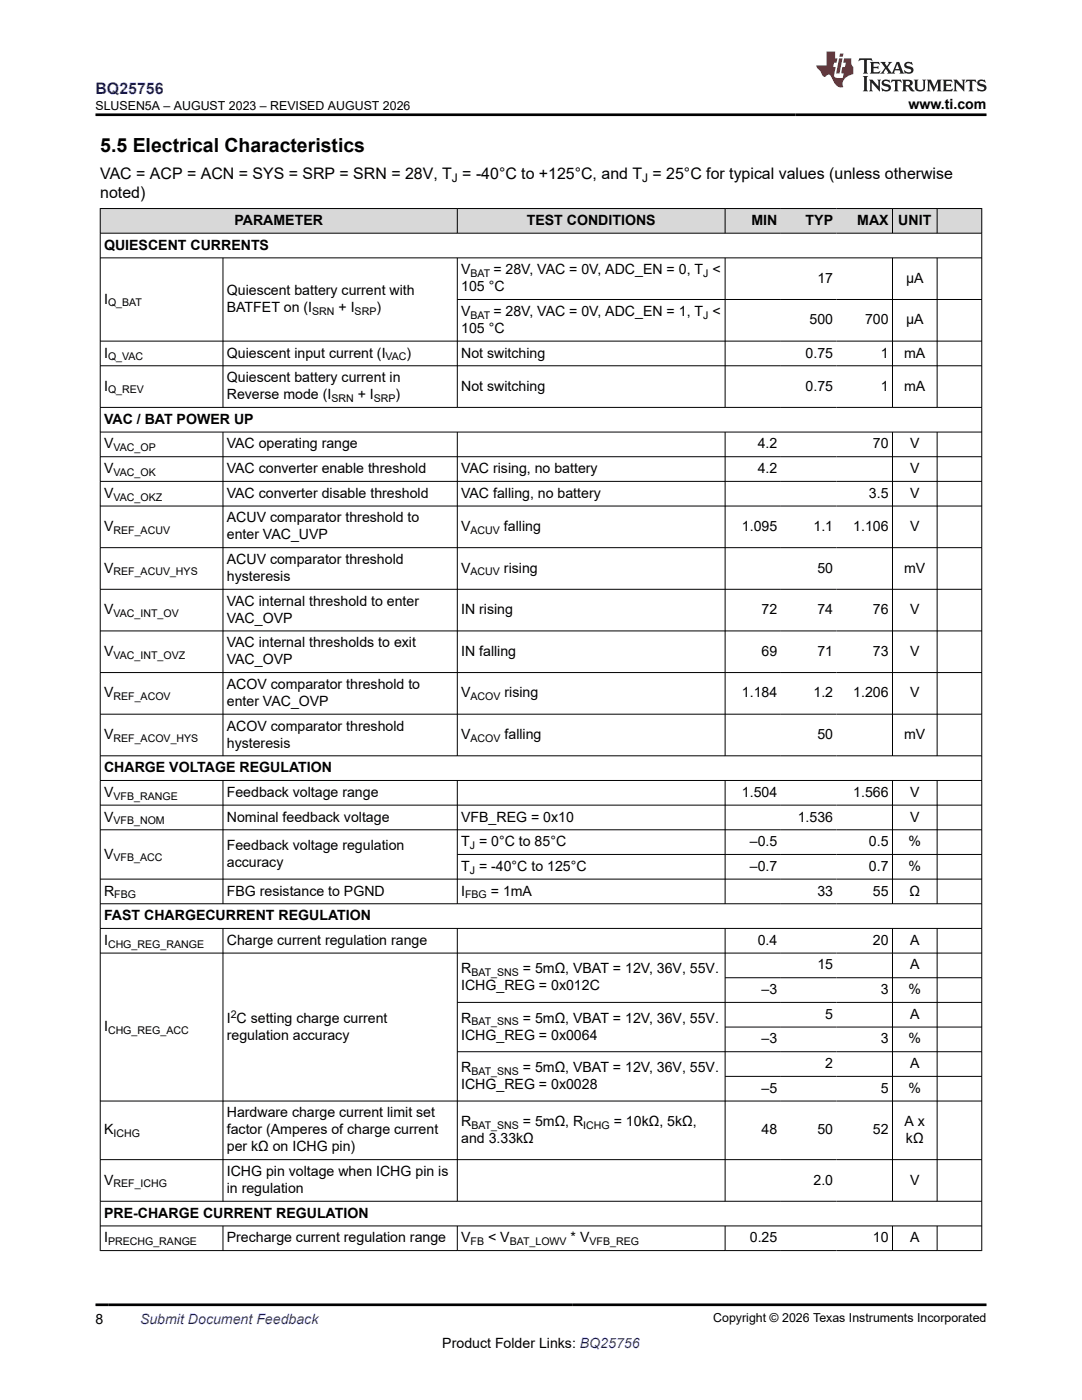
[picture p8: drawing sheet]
<svg xmlns="http://www.w3.org/2000/svg" width="216mm" height="279mm" viewBox="0 0 216 279" stroke-linecap="round" stroke-linejoin="round" font-family="sans-serif">
<defs><g id="words">
<text font-size="3.9" x="20" y="30.3">5.5 Electrical Characteristics</text>
<text font-size="3.2" fill="#00f" x="19" y="18.7">BQ25756</text>
<g font-size="3.2">
<text x="20" y="35.7">VAC = ACP = ACN = SYS = SRP = SRN = 28V, T = -40°C to +125°C, and T = 25°C for typical values (unless otherwise</text>
<text x="20" y="39.5">noted)</text>
</g>
<g font-size="2.8">
<text x="181.3" y="21.8">www.ti.com</text>
<text x="46.8" y="44.9">PARAMETER</text>
<text x="105.1" y="44.9">TEST CONDITIONS</text>
<text x="149.9" y="44.9">MIN</text>
<text x="160.8" y="44.9">TYP</text>
<text x="171" y="44.9">MAX</text>
<text x="179.2" y="44.9">UNIT</text>
<text x="20.8" y="49.8">QUIESCENT CURRENTS</text>
<text x="45.3" y="58.9">Quiescent battery current with</text>
<text x="92" y="54.7">V</text>
<text x="92" y="58.1">105 °C</text>
<text x="98.4" y="54.7">= 28V, VAC = 0V, ADC_EN = 0, T &lt;</text>
<text x="163.1" y="56.4">17</text>
<text x="180.8" y="56.4">µA</text>
<text x="20.8" y="60.6">I</text>
<text x="45.3" y="62.3">BATFET on (I</text>
<text x="67.6" y="62.3">+ I</text>
<text x="75.1" y="62.3">)</text>
<text x="92" y="63">V</text>
<text x="98.4" y="63">= 28V, VAC = 0V, ADC_EN = 1, T &lt;</text>
<text x="161.5" y="64.7">500</text>
<text x="172.6" y="64.7">700</text>
<text x="180.8" y="64.7">µA</text>
<text x="20.8" y="71.4">I</text>
<text x="45.3" y="71.4">Quiescent input current (I</text>
<text x="81.1" y="71.4">)</text>
<text x="92" y="66.4">105 °C</text>
<text x="92" y="71.4">Not switching</text>
<text x="160.8" y="71.4">0.75</text>
<text x="175.8" y="71.4">1</text>
<text x="180.4" y="71.4">mA</text>
<text x="20.8" y="78">I</text>
<text x="45.3" y="76.3">Quiescent battery current in</text>
<text x="92" y="78">Not switching</text>
<text x="160.8" y="78">0.75</text>
<text x="175.8" y="78">1</text>
<text x="180.4" y="78">mA</text>
<text x="45.3" y="79.7">Reverse mode (I</text>
<text x="71.4" y="79.7">+ I</text>
<text x="78.9" y="79.7">)</text>
<text x="20.8" y="84.6">VAC / BAT POWER UP</text>
<text x="20.8" y="89.5">V</text>
<text x="45.3" y="89.5">VAC operating range</text>
<text x="151.2" y="89.5">4.2</text>
<text x="174.2" y="89.5">70</text>
<text x="181.6" y="89.5">V</text>
<text x="20.8" y="94.4">V</text>
<text x="45.3" y="94.4">VAC converter enable threshold</text>
<text x="92" y="94.4">VAC rising, no battery</text>
<text x="151.2" y="94.4">4.2</text>
<text x="181.6" y="94.4">V</text>
<text x="20.8" y="99.3">V</text>
<text x="45.3" y="99.3">VAC converter disable threshold</text>
<text x="92" y="99.3">VAC falling, no battery</text>
<text x="173.4" y="99.3">3.5</text>
<text x="181.6" y="99.3">V</text>
<text x="20.8" y="106">V</text>
<text x="45.3" y="104.3">ACUV comparator threshold to</text>
<text x="45.3" y="107.7">enter VAC_UVP</text>
<text x="92" y="106">V</text>
<text x="100.6" y="106">falling</text>
<text x="148.1" y="106">1.095</text>
<text x="162.3" y="106">1.1</text>
<text x="170.3" y="106">1.106</text>
<text x="181.6" y="106">V</text>
<text x="45.3" y="112.6">ACUV comparator threshold</text>
<text x="20.8" y="114.3">V</text>
<text x="45.3" y="116">hysteresis</text>
<text x="92" y="114.3">V</text>
<text x="100.6" y="114.3">rising</text>
<text x="163.1" y="114.3">50</text>
<text x="180.4" y="114.3">mV</text>
<text x="20.8" y="122.6">V</text>
<text x="45.3" y="120.9">VAC internal threshold to enter</text>
<text x="45.3" y="124.3">VAC_OVP</text>
<text x="92" y="122.6">IN rising</text>
<text x="152" y="122.6">72</text>
<text x="163.1" y="122.6">74</text>
<text x="174.2" y="122.6">76</text>
<text x="181.6" y="122.6">V</text>
<text x="20.8" y="130.9">V</text>
<text x="45.3" y="129.2">VAC internal thresholds to exit</text>
<text x="92" y="130.9">IN falling</text>
<text x="152" y="130.9">69</text>
<text x="163.1" y="130.9">71</text>
<text x="174.2" y="130.9">73</text>
<text x="181.6" y="130.9">V</text>
<text x="45.3" y="132.6">VAC_OVP</text>
<text x="45.3" y="137.5">ACOV comparator threshold to</text>
<text x="20.8" y="139.2">V</text>
<text x="45.3" y="140.9">enter VAC_OVP</text>
<text x="92" y="139.2">V</text>
<text x="100.7" y="139.2">rising</text>
<text x="148.1" y="139.2">1.184</text>
<text x="162.3" y="139.2">1.2</text>
<text x="170.3" y="139.2">1.206</text>
<text x="181.6" y="139.2">V</text>
<text x="20.8" y="147.5">V</text>
<text x="45.3" y="145.8">ACOV comparator threshold</text>
<text x="45.3" y="149.2">hysteresis</text>
<text x="92" y="147.5">V</text>
<text x="100.7" y="147.5">falling</text>
<text x="163.1" y="147.5">50</text>
<text x="180.4" y="147.5">mV</text>
<text x="20.8" y="154.1">CHARGE VOLTAGE REGULATION</text>
<text x="20.8" y="159">V</text>
<text x="45.3" y="159">Feedback voltage range</text>
<text x="148.1" y="159">1.504</text>
<text x="170.3" y="159">1.566</text>
<text x="181.6" y="159">V</text>
<text x="20.8" y="164">V</text>
<text x="45.3" y="164">Nominal feedback voltage</text>
<text x="92" y="164">VFB_REG = 0x10</text>
<text x="159.2" y="164">1.536</text>
<text x="181.6" y="164">V</text>
<text x="20.8" y="171.3">V</text>
<text x="45.3" y="169.6">Feedback voltage regulation</text>
<text x="45.3" y="173">accuracy</text>
<text x="92" y="168.9">T = 0°C to 85°C</text>
<text x="92" y="173.8">T = -40°C to 125°C</text>
<text x="149.6" y="168.9">–0.5</text>
<text x="149.6" y="173.8">–0.7</text>
<text x="173.4" y="168.9">0.5</text>
<text x="173.4" y="173.8">0.7</text>
<text x="181.3" y="168.9">%</text>
<text x="181.3" y="173.8">%</text>
<text x="20.8" y="178.7">R</text>
<text x="45.3" y="178.7">FBG resistance to PGND</text>
<text x="92" y="178.7">I</text>
<text x="97.9" y="178.7">= 1mA</text>
<text x="163.1" y="178.7">33</text>
<text x="174.2" y="178.7">55</text>
<text x="181.5" y="178.7">Ω</text>
<text x="20.8" y="183.6">FAST CHARGECURRENT REGULATION</text>
<text x="20.8" y="188.6">I</text>
<text x="45.3" y="188.6">Charge current regulation range</text>
<text x="151.2" y="188.6">0.4</text>
<text x="174.2" y="188.6">20</text>
<text x="181.6" y="188.6">A</text>
<text x="92" y="194.3">R</text>
<text x="92" y="197.6">ICHG_REG = 0x012C</text>
<text x="104.3" y="194.3">= 5mΩ, VBAT = 12V, 36V, 55V.</text>
<text x="163.1" y="193.5">15</text>
<text x="181.6" y="193.5">A</text>
<text x="152" y="198.4">–3</text>
<text x="164.7" y="203.3">5</text>
<text x="175.8" y="198.4">3</text>
<text x="181.3" y="198.4">%</text>
<text x="181.6" y="203.3">A</text>
<text x="20.8" y="205.8">I</text>
<text x="45.3" y="204.1">I C setting charge current</text>
<text x="45.3" y="207.5">regulation accuracy</text>
<text x="92" y="204.1">R</text>
<text x="92" y="207.5">ICHG_REG = 0x0064</text>
<text x="104.3" y="204.1">= 5mΩ, VBAT = 12V, 36V, 55V.</text>
<text x="152" y="208.2">–3</text>
<text x="175.8" y="208.2">3</text>
<text x="181.3" y="208.2">%</text>
<text x="92" y="213.9">R</text>
<text x="104.3" y="213.9">= 5mΩ, VBAT = 12V, 36V, 55V.</text>
<text x="164.7" y="213.2">2</text>
<text x="181.6" y="213.2">A</text>
<text x="92" y="217.3">ICHG_REG = 0x0028</text>
<text x="152" y="218.1">–5</text>
<text x="175.8" y="218.1">5</text>
<text x="181.3" y="218.1">%</text>
<text x="20.8" y="226.4">K</text>
<text x="45.3" y="223">Hardware charge current limit set</text>
<text x="45.3" y="226.4">factor (Amperes of charge current</text>
<text x="92" y="224.7">R</text>
<text x="104.3" y="224.7">= 5mΩ, R</text>
<text x="122.5" y="224.7">= 10kΩ, 5kΩ,</text>
<text x="152" y="226.4">48</text>
<text x="163.1" y="226.4">50</text>
<text x="174.2" y="226.4">52</text>
<text x="180.5" y="224.7">A x</text>
<text x="45.3" y="229.8">per kΩ on ICHG pin)</text>
<text x="92" y="228.1">and 3.33kΩ</text>
<text x="180.8" y="228.1">kΩ</text>
<text x="20.8" y="236.4">V</text>
<text x="45.3" y="234.7">ICHG pin voltage when ICHG pin is</text>
<text x="45.3" y="238.1">in regulation</text>
<text x="162.3" y="236.4">2.0</text>
<text x="181.6" y="236.4">V</text>
<text x="20.8" y="243">PRE-CHARGE CURRENT REGULATION</text>
<text x="20.8" y="247.9">I</text>
<text x="45.3" y="247.9">Precharge current regulation range</text>
<text x="92" y="247.9">V</text>
<text x="97.4" y="247.9">&lt; V</text>
<text x="113.9" y="247.9">* V</text>
<text x="149.6" y="247.9">0.25</text>
<text x="174.2" y="247.9">10</text>
<text x="181.6" y="247.9">A</text>
<text x="19" y="264.2">8</text>
<text x="88.3" y="269">Product Folder Links: BQ25756</text>
</g>
<text font-size="2.8" fill="#00f" x="27.9" y="264.2">Submit Document Feedback</text>
<g font-size="2.5">
<text x="19" y="21.9">SLUSEN5A – AUGUST 2023 – REVISED AUGUST 2026</text>
<text x="142.3" y="263.9">Copyright © 2026 Texas Instruments Incorporated</text>
</g>
<g font-size="2.4">
<text x="90.2" y="36.3">J</text>
<text x="128.1" y="36.3">J</text>
</g>
<g font-size="2.1">
<text x="93.9" y="55.3">BAT</text>
<text x="140.3" y="55.3">J</text>
<text x="21.6" y="61.1">Q_BAT</text>
<text x="62.3" y="62.8">SRN</text>
<text x="70.8" y="62.8">SRP</text>
<text x="93.9" y="63.6">BAT</text>
<text x="140.3" y="63.6">J</text>
<text x="21.6" y="71.9">Q_VAC</text>
<text x="76.9" y="71.9">VAC</text>
<text x="21.6" y="78.5">Q_REV</text>
<text x="66.1" y="80.2">SRN</text>
<text x="74.6" y="80.2">SRP</text>
<text x="22.6" y="90.1">VAC_OP</text>
<text x="22.6" y="95">VAC_OK</text>
<text x="22.6" y="99.9">VAC_OKZ</text>
<text x="22.6" y="106.5">REF_ACUV</text>
<text x="93.9" y="106.5">ACUV</text>
<text x="22.6" y="114.8">REF_ACUV_HYS</text>
<text x="93.9" y="114.8">ACUV</text>
<text x="22.6" y="123.1">VAC_INT_OV</text>
<text x="22.6" y="131.4">VAC_INT_OVZ</text>
<text x="22.6" y="139.8">REF_ACOV</text>
<text x="93.9" y="139.8">ACOV</text>
<text x="22.6" y="148.1">REF_ACOV_HYS</text>
<text x="93.9" y="148.1">ACOV</text>
<text x="22.6" y="159.6">VFB_RANGE</text>
<text x="22.6" y="164.5">VFB_NOM</text>
<text x="22.6" y="171.9">VFB_ACC</text>
<text x="93.7" y="169.4">J</text>
<text x="22.8" y="179.3">FBG</text>
<text x="92.8" y="179.3">FBG</text>
<text x="93.7" y="174.4">J</text>
<text x="21.6" y="189.1">CHG_REG_RANGE</text>
<text x="94.1" y="194.8">BAT_SNS</text>
<text x="46" y="203.2">2</text>
<text x="21.6" y="206.4">CHG_REG_ACC</text>
<text x="94.1" y="204.7">BAT_SNS</text>
<text x="94.1" y="214.5">BAT_SNS</text>
<text x="22.6" y="227">ICHG</text>
<text x="94.1" y="225.3">BAT_SNS</text>
<text x="116.4" y="225.3">ICHG</text>
<text x="22.6" y="237">REF_ICHG</text>
<text x="21.6" y="248.5">PRECHG_RANGE</text>
<text x="93.9" y="248.5">FB</text>
<text x="101.7" y="248.5">BAT_LOWV</text>
<text x="117.6" y="248.5">VFB_REG</text>
</g>
</g></defs>
<g fill="#d8d8d8">
<path d="M20 41.6h175.9v4.9h-175.9z" fill-rule="evenodd"/>
<path d="M20.1 41.7h71.1v4.8h-71.1z" fill-rule="evenodd"/>
<path d="M91.3 41.7h53.3v4.8h-53.3z" fill-rule="evenodd"/>
<path d="M144.8 41.7h11v4.8h-11z" fill-rule="evenodd"/>
<path d="M155.8 41.7h11.2v4.8h-11.2z" fill-rule="evenodd"/>
<path d="M167 41.7h11v4.8h-11z" fill-rule="evenodd"/>
<path d="M178.1 41.7h8.8v4.8h-8.8z" fill-rule="evenodd"/>
<path d="M187.1 41.7h8.7v4.8h-8.7z" fill-rule="evenodd"/>
</g>
<g fill="none" stroke="#000" stroke-width=".2">
<path d="M19.9 41.6h176.1M19.9 46.5h176.1M19.9 51.5h176.1M20 41.6v208M44.5 51.5v29.9M91.3 41.6v5M91.3 51.5v29.9M91.3 59.8h104.7M144.7 41.6v5M144.7 51.5v29.9M178.1 41.6v5M178.1 51.5v29.9"/>
<path d="M187 41.6v5M187 51.5v29.9M195.9 41.6v208M19.9 73h176.1M196 68.1h-176.1M19.9 81.3h176.1M19.9 86.2h176.1M19.9 91.1h176.1M19.9 96.1h176.1M44.5 86.2v64.7M91.3 86.2v64.7M144.7 86.2v64.7"/>
<path d="M178.1 86.2v64.7M187 86.2v64.7M19.9 101h176.1M19.9 109.3h176.1M19.9 117.6h176.1M19.9 125.9h176.1M19.9 134.2h176.1M19.9 142.5h176.1M19.9 150.8h176.1M19.9 155.8h176.1M44.5 155.8v24.6M91.3 155.8v24.6"/>
<path d="M144.7 155.8v24.6M178.1 155.8v24.6M187 155.8v24.6M19.9 160.7h176.1M19.9 165.6h176.1M19.9 175.4h176.1M91.3 170.5h104.7M19.9 180.4h176.1M19.9 185.3h176.1M19.9 190.2h176.1M44.5 185.3v54.5M91.3 185.3v54.5"/>
<path d="M144.7 185.3v54.5M144.7 195.1h51.3M178.1 185.3v54.5M187 185.3v54.5M19.9 219.7h176.1M91.3 200.1h104.7M144.7 205h51.3M144.7 214.8h51.3M196 209.9h-104.7M19.9 231.4h176.1M19.9 239.7h176.1M19.9 244.7h176.1"/>
<path d="M19.9 249.6h176.1M44.5 244.7v4.9M91.3 244.7v4.9M144.7 244.7v4.9M178.1 244.7v4.9M187 244.7v4.9"/>
</g>
<path d="M171.5 11.6l-.2 .6 .5-.2h.6v.1v2.2l-.2 .4h1l-.2-.4v-2.2v-.1h.5l.6 .2-.2-.6zM173.6 12.4l.2 .3v1.6l-.2 .4h1.9l.1-.6a1.08 1.08 0 0 1-1.3 .2v-.7h.6l.4 .2v-.7l-.4 .2h-.6v-.5l.2-.2a1 1 0 0 1 1 .3l-.1-.5zM175.7 12.4l.9 1.1-1 1.2h.9l-.2-.2 .5-.8 .4 .8-.2 .2h1.6l-.2-.2 .2-.5h.9l.1 .5-.1 .2h.9l-.2-.4-.8-1.9h-.5l-.9 2.1-.9-1.1 .9-1h-.8l.2 .2-.4 .6-.4-.6 .2-.2zM179 12.8l.4 1h-.7zM180.7 12.5a.65 .65 0 0 0-.2 .7 .65 .65 0 0 0 .6 .5l.6 .1 .1 .3a.79 .79 0 0 1-.7 .4 .79 .79 0 0 1-.7-.5l.1 .7 .2-.1a.93 .93 0 0 0 1.1 0 .93 .93 0 0 0 .4-.9 1.46 1.46 0 0 0-1.2-.6l-.1-.3a1.09 1.09 0 0 1 1.2 .2l-.2-.6-.1 .1-.5-.2zM172.2 15.2l.2 .4v2.2l-.2 .4h1l-.2-.4v-2.2l.2-.4zM173.4 15.9l.2 .4v1.5l-.2 .4h.8l-.3-.4 .1-1.3 1.6 1.8v-2l.2-.4h-.7l.1 .2 .1 1.1-1.2-1.3zM176.2 16a.65 .65 0 0 0-.2 .8 .65 .65 0 0 0 .6 .4l.6 .2 .1 .2a.79 .79 0 0 1-.7 .4 .79 .79 0 0 1-.7-.5l.1 .7 .2-.1a.93 .93 0 0 0 1.1 .1 .93 .93 0 0 0 .4-1 1.46 1.46 0 0 0-1.2-.5l-.1-.4a1.09 1.09 0 0 1 1.2 .2l-.1-.6-.2 .1-.5-.1zM177.9 15.9l-.1 .6a.63 .63 0 0 1 .8-.3v1.6l-.3 .4h1l-.2-.4v-1.6a.66 .66 0 0 1 .8 .3l-.1-.6zM180 15.9l.2 .4v1.5l-.2 .4h1l-.2-.2-.1-.7h.5l.1 .2a.79 .79 0 0 0 1.2 .6l-1-.9a.61 .61 0 0 0 .6-.6 .61 .61 0 0 0-.5-.7zM180.8 16.2h.1a.47 .47 0 0 1 .5 .1 .47 .47 0 0 1 .1 .5l-.1 .1-.7 .1zM182.3 15.9l.2 .2a2.27 2.27 0 0 0 .4 2 1.04 1.04 0 0 0 1.7-.7v-1.3l.2-.2h-.8l.2 .4v1.1a.6 .6 0 0 1-.6 .6 .6 .6 0 0 1-.6-.6v-1.1l.3-.4zM184.9 15.9l.2 .4v1.5l-.2 .4h.8l-.3-.4v-1.4l.9 1.9 .9-1.9v1.4l-.3 .4h1l-.2-.4v-1.5l.2-.4h-.8l-.7 1.5-.6-1.5zM188.1 15.9l.2 .4v1.5l-.2 .4h1.9l.1-.6a1.09 1.09 0 0 1-1.3 .2v-.7h.6l.4 .2v-.6l-.4 .2h-.6v-.6l.2-.1a1.01 1.01 0 0 1 1 .3l-.1-.6zM190.2 15.9l.3 .4v1.5l-.3 .4h.8l-.2-.4v-1.3l1.6 1.8v-2l.2-.4h-.7l.2 .2v1.1l-1.2-1.3zM192.8 15.9l-.1 .6a.63 .63 0 0 1 .8-.3v1.6l-.3 .4h1l-.2-.4v-1.6a.66 .66 0 0 1 .8 .3l-.1-.6zM195.2 16a.65 .65 0 0 0-.2 .8 .65 .65 0 0 0 .6 .4l.6 .2 .2 .2a.79 .79 0 0 1-.7 .4 .79 .79 0 0 1-.7-.5l.1 .7 .2-.1a.93 .93 0 0 0 1 .1 .93 .93 0 0 0 .5-1 1.46 1.46 0 0 0-1.3-.5v-.4a1.09 1.09 0 0 1 1.2 .2l-.2-.6-.2 .1-.5-.1z" fill="#231f20"/>
<path d="M164.9 10.3v2.7h-2l.1 .4 .8 1a.95 .95 0 0 0 1 .9 .59 .59 0 0 1 .5-.4 .59 .59 0 0 1 .5 .3l.4 .8a1.59 1.59 0 0 0 2.1 1.4 1.61 1.61 0 0 1 1-2.3l1-.3-.1-1.5a1.59 1.59 0 0 1-.3-1.7h-1.5l-.2 .9h.6l-.2 .9h-.5l-.2 .9v.3l.4 .1-.1 .9h-.7a.73 .73 0 0 1-1-.7l.3-1.5h-.5l.1-.9h.5l.2-.9h-.5v-1.3zM167.4 11.6l-.6 3.1h.7l.6-3.1zM167.6 10.7l-.1 .6h.7l.1-.6z" fill="#ed1c24"/>
<path d="M19 22.9h177.8M19 260.4h177.8" fill="none" stroke="#000" stroke-width=".53"/>
<use href="#words"/>
</svg>
